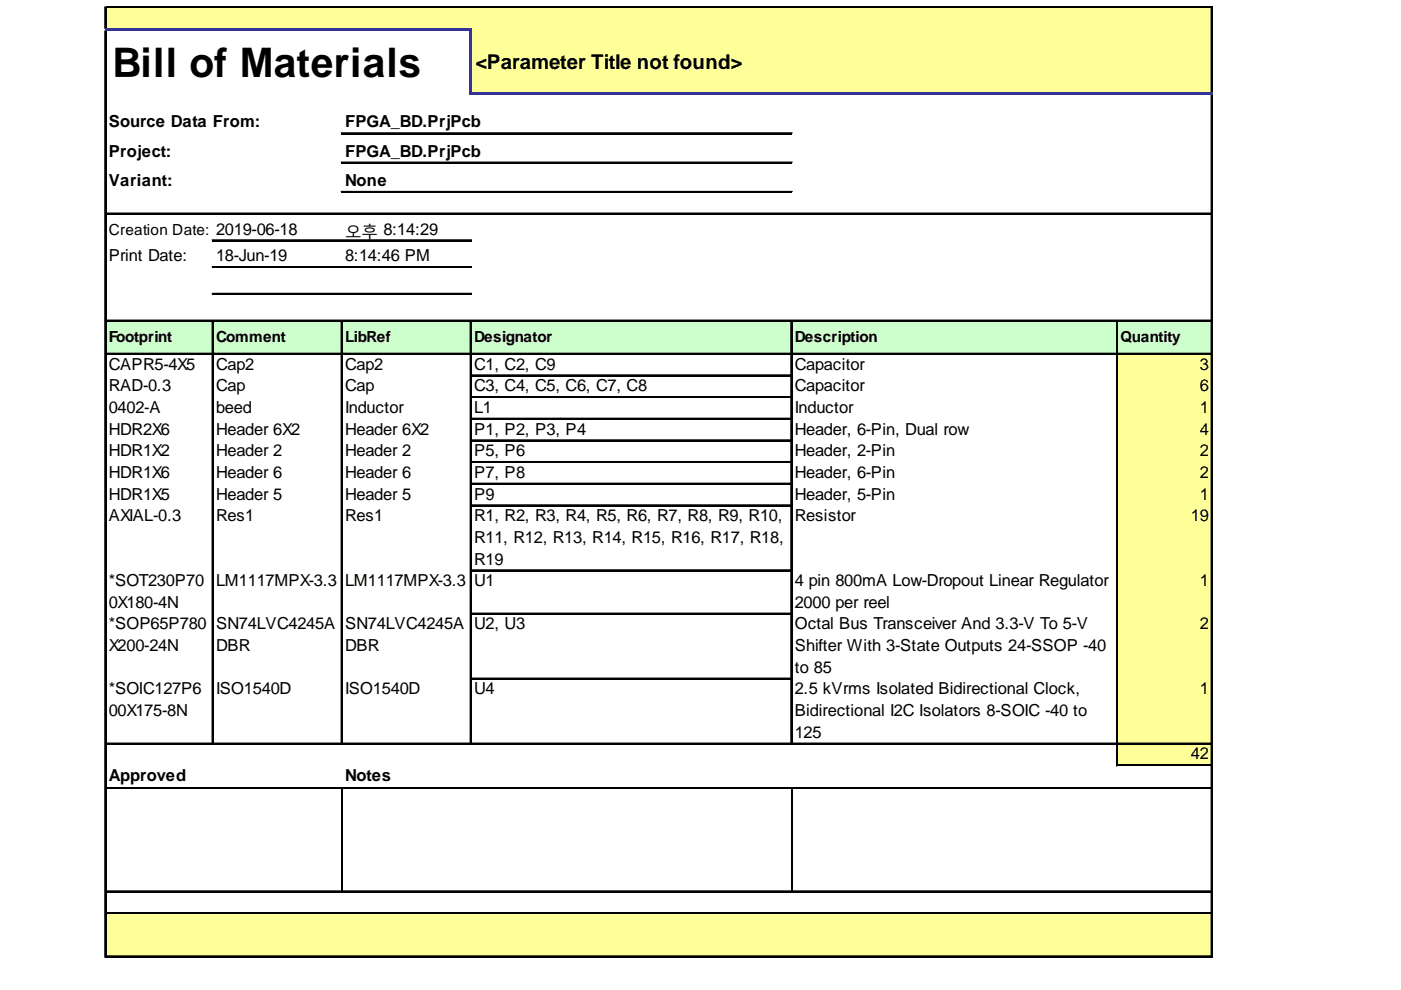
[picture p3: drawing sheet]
<svg xmlns="http://www.w3.org/2000/svg" width="297mm" height="210mm" viewBox="0 0 297 210" stroke-linecap="round" stroke-linejoin="round" font-family="sans-serif">
<defs><g id="words">
<text font-size="8.6" x="23.9" y="16.3">Bill of Materials</text>
<text font-size="4.3" x="100.8" y="14.5">&lt;Parameter Title not found&gt;</text>
<g font-size="3.5">
<text x="23" y="27">Source Data From:</text>
<text x="73.2" y="27">FPGA_BD.PrjPcb</text>
<text x="23" y="33.2">Project:</text>
<text x="73.2" y="33.2">FPGA_BD.PrjPcb</text>
<text x="23" y="39.5">Variant:</text>
<text x="73.2" y="39.5">None</text>
<text x="73.2" y="50.4">오후 8:14:29</text>
<text x="23" y="55.4">Print Date:</text>
<text x="45.8" y="55.4">18-Jun-19</text>
<text x="73.2" y="55.4">8:14:46 PM</text>
<text x="23" y="78.4">CAPR5-4X5</text>
<text x="23" y="82.9">RAD-0.3</text>
<text x="45.8" y="78.4">Cap2</text>
<text x="45.8" y="82.9">Cap</text>
<text x="73.2" y="78.4">Cap2</text>
<text x="73.2" y="82.9">Cap</text>
<text x="100.5" y="78.4">C1, C2, C9</text>
<text x="100.5" y="82.9">C3, C4, C5, C6, C7, C8</text>
<text x="168.5" y="78.4">Capacitor</text>
<text x="168.5" y="82.9">Capacitor</text>
<text x="254.4" y="78.4">3</text>
<text x="254.4" y="82.9">6</text>
<text x="23" y="87.5">0402-A</text>
<text x="45.8" y="87.5">beed</text>
<text x="73.2" y="87.5">Inductor</text>
<text x="100.5" y="87.5">L1</text>
<text x="168.5" y="87.5">Inductor</text>
<text x="254.4" y="87.5">1</text>
<text x="23" y="92.1">HDR2X6</text>
<text x="45.8" y="92.1">Header 6X2</text>
<text x="73.2" y="92.1">Header 6X2</text>
<text x="100.5" y="92.1">P1, P2, P3, P4</text>
<text x="168.5" y="92.1">Header, 6-Pin, Dual row</text>
<text x="254.4" y="92.1">4</text>
<text x="23" y="96.7">HDR1X2</text>
<text x="23" y="101.3">HDR1X6</text>
<text x="45.8" y="96.7">Header 2</text>
<text x="45.8" y="101.3">Header 6</text>
<text x="73.2" y="96.7">Header 2</text>
<text x="73.2" y="101.3">Header 6</text>
<text x="100.5" y="96.7">P5, P6</text>
<text x="100.5" y="101.3">P7, P8</text>
<text x="168.5" y="96.7">Header, 2-Pin</text>
<text x="168.5" y="101.3">Header, 6-Pin</text>
<text x="254.4" y="96.7">2</text>
<text x="254.4" y="101.3">2</text>
<text x="23" y="105.9">HDR1X5</text>
<text x="45.8" y="105.9">Header 5</text>
<text x="73.2" y="105.9">Header 5</text>
<text x="100.5" y="105.9">P9</text>
<text x="168.5" y="105.9">Header, 5-Pin</text>
<text x="254.4" y="105.9">1</text>
<text x="23" y="110.5">AXIAL-0.3</text>
<text x="45.8" y="110.5">Res1</text>
<text x="73.2" y="110.5">Res1</text>
<text x="100.5" y="110.5">R1, R2, R3, R4, R5, R6, R7, R8, R9, R10,</text>
<text x="168.5" y="110.5">Resistor</text>
<text x="252.5" y="110.5">19</text>
<text x="100.5" y="115.1">R11, R12, R13, R14, R15, R16, R17, R18,</text>
<text x="100.5" y="119.7">R19</text>
<text x="23" y="124.3">*SOT230P70</text>
<text x="45.8" y="124.3">LM1117MPX-3.3</text>
<text x="73.2" y="124.3">LM1117MPX-3.3</text>
<text x="100.5" y="124.3">U1</text>
<text x="168.5" y="124.3">4 pin 800mA Low-Dropout Linear Regulator</text>
<text x="254.4" y="124.3">1</text>
<text x="23" y="128.9">0X180-4N</text>
<text x="168.5" y="128.9">2000 per reel</text>
<text x="23" y="133.5">*SOP65P780</text>
<text x="45.8" y="133.5">SN74LVC4245A</text>
<text x="73.2" y="133.5">SN74LVC4245A</text>
<text x="100.5" y="133.5">U2, U3</text>
<text x="168.5" y="133.5">Octal Bus Transceiver And 3.3-V To 5-V</text>
<text x="254.4" y="133.5">2</text>
<text x="23" y="138.1">X200-24N</text>
<text x="45.8" y="138.1">DBR</text>
<text x="73.2" y="138.1">DBR</text>
<text x="168.5" y="138.1">Shifter With 3-State Outputs 24-SSOP -40</text>
<text x="168.5" y="142.6">to 85</text>
<text x="23" y="147.2">*SOIC127P6</text>
<text x="45.8" y="147.2">ISO1540D</text>
<text x="73.2" y="147.2">ISO1540D</text>
<text x="100.5" y="147.2">U4</text>
<text x="168.5" y="147.2">2.5 kVrms Isolated Bidirectional Clock,</text>
<text x="254.4" y="147.2">1</text>
<text x="23" y="151.8">00X175-8N</text>
<text x="168.5" y="151.8">Bidirectional I2C Isolators 8-SOIC -40 to</text>
<text x="168.5" y="156.4">125</text>
<text x="252.5" y="161">42</text>
<text x="23" y="165.6">Approved</text>
<text x="73.2" y="165.6">Notes</text>
</g>
<g font-size="3.2">
<text x="23" y="49.7">Creation Date: 2019-06-18</text>
<text x="23" y="72.4">Footprint</text>
<text x="45.8" y="72.4">Comment</text>
<text x="73.2" y="72.4">LibRef</text>
<text x="100.5" y="72.4">Designator</text>
<text x="168.5" y="72.4">Description</text>
<text x="237.6" y="72.4">Quantity</text>
</g>
</g></defs>
<g fill="#ff9">
<path d="M22.5 1.7h234.6v4.9h-234.6z"/>
<path d="M99.7 6.3h157.4v13.8h-157.4z"/>
</g>
<path d="M22.5 67.9h234.6v7.3h-234.6z" fill="#cfc"/>
<g fill="#ff9">
<path d="M236.8 74.9h20.3v4.9h-20.3z"/>
<path d="M236.8 79.5h20.3v4.9h-20.3z"/>
<path d="M236.8 84.1h20.3v4.9h-20.3z"/>
<path d="M236.8 88.7h20.3v4.8h-20.3z"/>
<path d="M236.8 93.3h20.3v4.8h-20.3z"/>
<path d="M236.8 97.9h20.3v4.8h-20.3z"/>
<path d="M236.8 102.5h20.3v4.8h-20.3z"/>
<path d="M236.8 107.1h20.3v14h-20.3z"/>
<path d="M236.8 120.8h20.3v9.5h-20.3z"/>
<path d="M236.8 130h20.3v14.1h-20.3z"/>
<path d="M236.8 143.8h20.3v14h-20.3z"/>
<path d="M236.8 157.6h20.3v4.8h-20.3z"/>
<path d="M22.5 193.5h234.6v9.5h-234.6z"/>
</g>
<path d="M22.2 1.4v4.6M22.4 1.4v4.6M256.8 1.7v17.8M256.9 1.7v17.8" fill="none" stroke="#000" stroke-width=".27"/>
<path d="M99.4 6.6h.6v13.5h-.6z" fill="#339"/>
<g fill="none" stroke="#000" stroke-width=".27">
<path d="M22.2 6.6v196.4M22.4 6.6v196.4M22.5 1.4h234.6M22.5 1.6h234.6M256.8 20.1v182.9M256.9 20.1v182.9M45 68.2v89.6M45.1 68.2v89.6M72.3 68.2v89.6M72.5 68.2v89.6M99.7 68.2v89.6M99.8 68.2v89.6"/>
<path d="M167.7 68.2v89.6M167.8 68.2v89.6M236.8 68.2v94.2M236.9 68.2v94.2M72.5 167.3v21.6M167.8 167.3v21.6"/>
</g>
<g fill="#339">
<path d="M22.2 6h77.8v.6h-77.8z"/>
<path d="M100 19.5h157.1v.6h-157.1z"/>
</g>
<g fill="none" stroke="#000" stroke-width=".27">
<path d="M72.3 28.2h95.7M72.3 28.3h95.7M72.3 34.4h95.7M72.3 34.5h95.7M22.5 45.2h234.6M22.5 45.3h234.6M45 50.9h55M45 51h55M45 56.5h55M45 56.7h55M72.3 40.6h95.7M72.3 40.7h95.7"/>
<path d="M22.5 67.9h234.6M22.5 68h234.6M22.5 74.9h234.6M22.5 75h234.6M45 62.2h55M45 62.3h55M100 79.5h67.7M100 79.6h67.7M100 84.1h67.7M100 84.2h67.7M100 88.7h67.7M100 88.8h67.7"/>
<path d="M100 93.3h67.7M100 93.4h67.7M100 97.9h67.7M100 98h67.7M100 102.5h67.7M100 102.6h67.7M100 107.1h67.7M100 107.2h67.7M100 120.8h67.7M100 121h67.7M100 130h67.7M100 130.2h67.7"/>
<path d="M22.5 157.6h234.6M22.5 157.7h234.6M100 143.8h67.7M100 143.9h67.7M22.5 167h234.6M22.5 167.2h234.6M237 162.2h20.1M237 162.3h20.1M22.5 188.9h234.6M22.5 189h234.6M22.5 193.5h234.6M22.5 193.6h234.6"/>
<path d="M22.5 202.7h234.6M22.5 202.8h234.6"/>
</g>
<use href="#words"/>
</svg>
